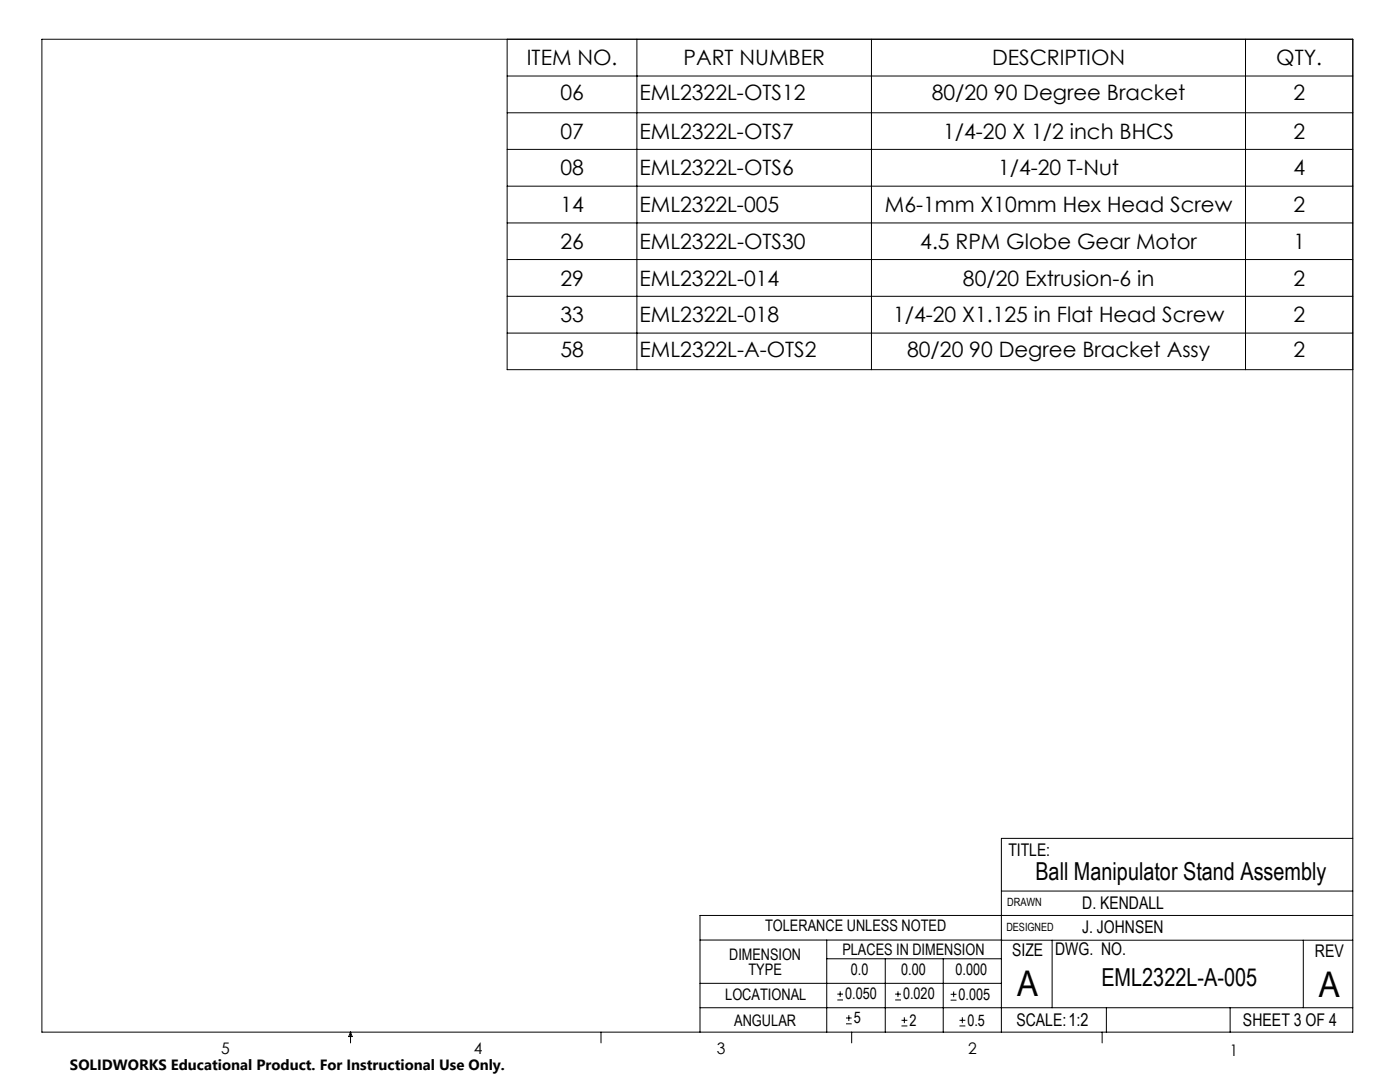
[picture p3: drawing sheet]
<svg xmlns="http://www.w3.org/2000/svg" width="279mm" height="216mm" viewBox="0 0 279 216" stroke-linecap="round" stroke-linejoin="round" font-family="sans-serif">
<defs><g id="words">
<g font-size="7.1">
<text x="203" y="198.7">A</text>
<text x="263.2" y="198.9">A</text>
</g>
<g font-size="4.9">
<text x="206.6" y="175.7">Ball Manipulator Stand Assembly</text>
<text x="219.8" y="196.7">EML2322L-A-005</text>
</g>
<g font-size="4.2">
<text x="105.1" y="13">ITEM NO.</text>
<text x="136.4" y="13">PART NUMBER</text>
<text x="198" y="13">DESCRIPTION</text>
<text x="254.7" y="13">QTY.</text>
<text x="111.8" y="19.9">06</text>
<text x="127.6" y="19.9">EML2322L-OTS12</text>
<text x="186" y="19.9">80/20 90 Degree Bracket</text>
<text x="258.1" y="19.9">2</text>
<text x="111.8" y="27.7">07</text>
<text x="127.6" y="27.7">EML2322L-OTS7</text>
<text x="188.2" y="27.7">1/4-20 X 1/2 inch BHCS</text>
<text x="258.1" y="27.7">2</text>
<text x="111.8" y="35">08</text>
<text x="127.6" y="35">EML2322L-OTS6</text>
<text x="199.2" y="35">1/4-20 T-Nut</text>
<text x="258.1" y="35">4</text>
<text x="111.8" y="42.3">14</text>
<text x="127.6" y="42.3">EML2322L-005</text>
<text x="176.6" y="42.3">M6-1mm X10mm Hex Head Screw</text>
<text x="258.1" y="42.3">2</text>
<text x="111.8" y="49.7">26</text>
<text x="127.6" y="49.7">EML2322L-OTS30</text>
<text x="183.7" y="49.7">4.5 RPM Globe Gear Motor</text>
<text x="258.1" y="49.7">1</text>
<text x="111.9" y="57">29</text>
<text x="127.6" y="57">EML2322L-014</text>
<text x="192.2" y="57">80/20 Extrusion-6 in</text>
<text x="258.1" y="57">2</text>
<text x="111.9" y="64.3">33</text>
<text x="127.6" y="64.3">EML2322L-018</text>
<text x="178.2" y="64.3">1/4-20 X1.125 in Flat Head Screw</text>
<text x="258.1" y="64.3">2</text>
<text x="111.9" y="71.2">58</text>
<text x="127.6" y="71.2">EML2322L-A-OTS2</text>
<text x="181" y="71.2">80/20 90 Degree Bracket Assy</text>
<text x="258.1" y="71.2">2</text>
</g>
<g font-size="3.5">
<text x="201.2" y="170.7">TITLE:</text>
<text x="216" y="181.4">D. KENDALL</text>
<text x="202" y="190.7">SIZE</text>
<text x="210.6" y="190.6">DWG. NO.</text>
<text x="216" y="186.2">J. JOHNSEN</text>
<text x="262.4" y="190.9">REV</text>
<text x="202.9" y="204.6">SCALE:1:2</text>
<text x="248.1" y="204.6">SHEET 3 OF 4</text>
</g>
<g font-size="3.2">
<text x="152.7" y="185.7">TOLERANCE UNLESS NOTED</text>
<text x="145.5" y="191.5">DIMENSION</text>
<text x="168.1" y="190.5">PLACES IN DIMENSION</text>
<text x="149.4" y="194.6">TYPE</text>
<text x="169.8" y="194.6">0.0</text>
<text x="179.8" y="194.6">0.00</text>
<text x="190.7" y="194.6">0.000</text>
<text x="144.7" y="199.6">LOCATIONAL</text>
<text x="168.7" y="199.4">0.050</text>
<text x="180.2" y="199.4">0.020</text>
<text x="191.3" y="199.5">0.005</text>
<text x="146.5" y="204.6">ANGULAR</text>
<text x="170.4" y="204.2">5</text>
<text x="181.5" y="204.6">2</text>
<text x="193.1" y="204.6">0.5</text>
<text x="44.2" y="210.4">5</text>
<text x="94.6" y="210.3">4</text>
<text x="143.1" y="210.4">3</text>
<text x="193.2" y="210.3">2</text>
<text x="245.4" y="210.6">1</text>
</g>
<text font-size="3" x="14" y="213.5">SOLIDWORKS Educational Product. For Instructional Use Only.</text>
<g font-size="2.3">
<text x="200.8" y="185.7">DESIGNED</text>
<text x="201" y="180.9">DRAWN</text>
</g>
</g></defs>
<g fill="none" stroke="#000" stroke-width=".2">
<path d="M8.4 7.8h261.6v198.2h-261.6zM101.2 7.8v66h168.8M101.2 15.2h168.8M127.1 7.8v66M173.9 7.8v66M248.6 7.8v66M101.2 22.5h168.8M101.2 29.8h168.8M101.2 37.1h168.8M101.2 44.5h168.8M101.2 51.8h168.8M101.2 59.1h168.8"/>
<path d="M101.2 66.5h168.8M199.8 177.8h70.2M270 167.3h-70.2v38.7M139.7 187.6h60.2M139.7 196.2h60.1M165 187.6v18.4M165 191.3h34.8M167.1 199.5h1.1M167.1 198.4h1.1M167.7 197.8v1.1M176.7 191.3v14.7M178.6 199.5h1.2"/>
<path d="M178.6 198.4h1.2M179.2 197.8v1.1M188.2 191.3v14.7M189.7 199.6h1.2M189.7 198.4h1.2M190.3 197.8v1.2M199.8 187.6h70.2M210 187.6v13.5M260.1 187.6v13.5M270 182.7h-130.3v23.3M70 206v2.1M70 206l.3 .8h-.7z"/>
<path d="M119.9 206v2.1M139.7 201.1h130.3M168.8 204.3h1.2M168.8 203.1h1.2M169.4 202.6v1.1M170 206v2.1M179.9 204.7h1.2M179.9 203.6h1.2M180.5 203v1.2M191.5 204.7h1.2M191.5 203.6h1.2M192.1 203v1.2"/>
<path d="M220 206v2.1M220.8 201.1v4.9M245.5 201.1v4.9"/>
</g>
<use href="#words"/>
</svg>
